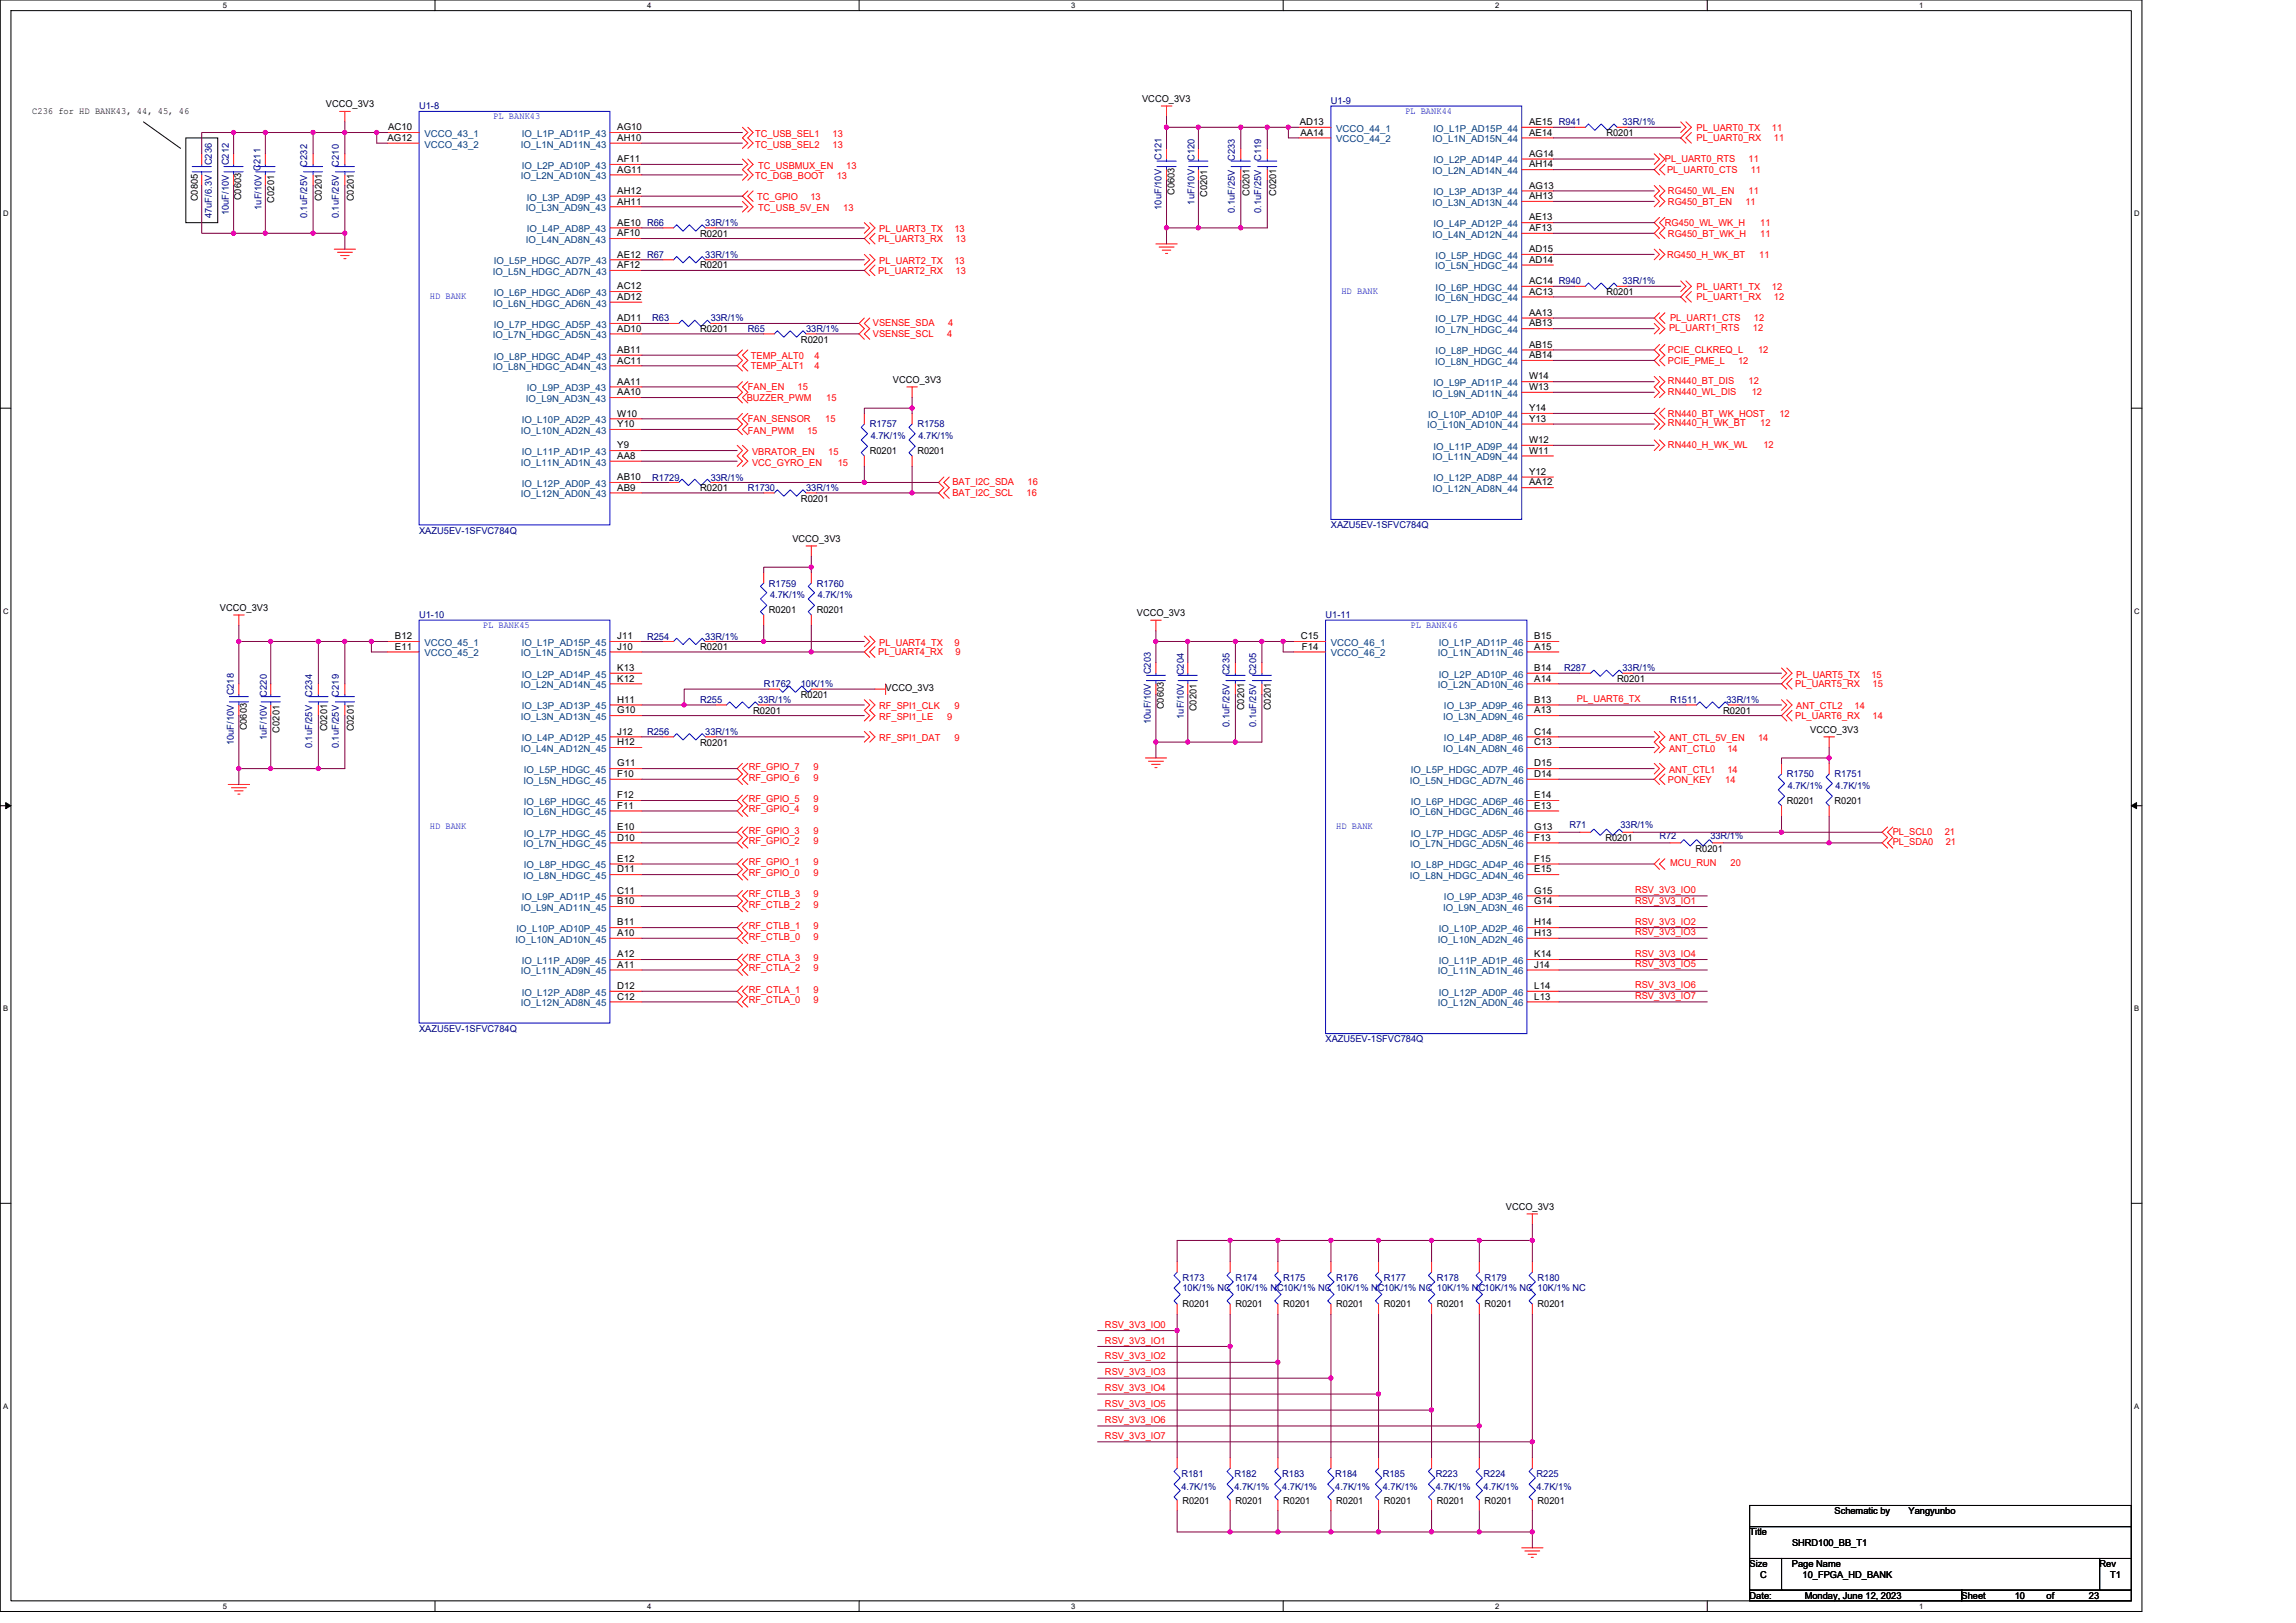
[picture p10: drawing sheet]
<svg xmlns="http://www.w3.org/2000/svg" width="297mm" height="210mm" viewBox="0 0 297 210" stroke-linecap="round" stroke-linejoin="round" font-family="sans-serif">
<defs><g id="words">
<g font-size="1.2">
<text x="4.2" y="14.7">C236 for HD BANK43, 44, 45, 46</text>
<text x="42.2" y="13.9">VCCO_3V3</text>
<text x="50.2" y="16.8">AC10</text>
<text x="79.9" y="16.8">AG10</text>
<text x="147.8" y="13.2">VCCO_3V3</text>
<text x="168.2" y="16.2">AD13</text>
<text x="168.2" y="17.5">AA14</text>
<text x="197.8" y="17.5">AE14</text>
<text x="197.8" y="16.2">AE15 R941</text>
<text x="207.8" y="17.6">R0201</text>
<text x="50.1" y="18.2">AG12</text>
<text x="79.9" y="22.3">AG11</text>
<text x="79.9" y="18.2">AH10</text>
<text x="79.9" y="21">AF11</text>
<text x="197.8" y="21.7">AH14</text>
<text x="197.8" y="20.3">AG14</text>
<text x="25.6" y="26.1" transform="rotate(-90 25.6 26.1)">C0805</text>
<text x="31.2" y="25.9" transform="rotate(-90 31.2 25.9)">C0603</text>
<text x="35.5" y="26.2" transform="rotate(-90 35.5 26.2)">C0201</text>
<text x="41.7" y="26.1" transform="rotate(-90 41.7 26.1)">C0201</text>
<text x="45.8" y="26.1" transform="rotate(-90 45.8 26.1)">C0201</text>
<text x="79.9" y="29.2">AE10 R66</text>
<text x="79.9" y="25.1">AH12</text>
<text x="79.9" y="26.5">AH11</text>
<text x="151.9" y="25.3" transform="rotate(-90 151.9 25.3)">C0603</text>
<text x="156.2" y="25.5" transform="rotate(-90 156.2 25.5)">C0201</text>
<text x="161.7" y="25.4" transform="rotate(-90 161.7 25.4)">C0201</text>
<text x="165.1" y="25.4" transform="rotate(-90 165.1 25.4)">C0201</text>
<text x="197.8" y="29.9">AF13</text>
<text x="197.8" y="25.8">AH13</text>
<text x="197.8" y="28.5">AE13</text>
<text x="197.8" y="24.4">AG13</text>
<text x="79.9" y="33.3">AE12 R67</text>
<text x="79.9" y="34.7">AF12</text>
<text x="79.9" y="30.6">AF10</text>
<text x="90.6" y="30.6">R0201</text>
<text x="90.6" y="34.7">R0201</text>
<text x="197.8" y="34">AD14</text>
<text x="197.8" y="32.6">AD15</text>
<text x="79.9" y="41.6">AD11</text>
<text x="79.9" y="37.4">AC12</text>
<text x="79.9" y="38.8">AD12</text>
<text x="197.8" y="38.1">AC13</text>
<text x="197.8" y="40.9">AA13</text>
<text x="197.8" y="36.7">AC14 R940</text>
<text x="207.8" y="38.2">R0201</text>
<text x="79.9" y="45.7">AB11</text>
<text x="79.9" y="47">AC11</text>
<text x="79.9" y="42.9">AD10</text>
<text x="90.6" y="43">R0201</text>
<text x="103.6" y="44.3">R0201</text>
<text x="197.8" y="46.3">AB14</text>
<text x="197.8" y="42.2">AB13</text>
<text x="197.8" y="45">AB15</text>
<text x="79.9" y="49.8">AA11</text>
<text x="79.9" y="53.9">W10</text>
<text x="79.9" y="51.1">AA10</text>
<text x="115.5" y="49.6">VCCO_3V3</text>
<text x="197.8" y="53.2">Y14</text>
<text x="197.8" y="50.5">W13</text>
<text x="197.8" y="49.1">W14</text>
<text x="79.9" y="59.4">AA8</text>
<text x="79.9" y="55.3">Y10</text>
<text x="79.9" y="58">Y9</text>
<text x="112.5" y="58.7">R0201</text>
<text x="118.7" y="58.7">R0201</text>
<text x="197.8" y="58.7">W11</text>
<text x="197.8" y="54.6">Y13</text>
<text x="197.8" y="57.3">W12</text>
<text x="79.9" y="63.5">AB9</text>
<text x="79.9" y="62.1">AB10</text>
<text x="90.6" y="63.5">R0201</text>
<text x="103.6" y="64.9">R0201</text>
<text x="197.8" y="62.8">AA12</text>
<text x="197.8" y="61.4">Y12</text>
<text x="102.5" y="70.1">VCCO_3V3</text>
<text x="28.4" y="79">VCCO_3V3</text>
<text x="51.1" y="82.7">B12</text>
<text x="79.9" y="82.7">J11</text>
<text x="99.5" y="79.3">R0201</text>
<text x="105.7" y="79.3">R0201</text>
<text x="147.1" y="79.7">VCCO_3V3</text>
<text x="168.3" y="82.7">C15</text>
<text x="198.5" y="82.7">B15</text>
<text x="51.1" y="84.1">E11</text>
<text x="79.9" y="88.2">K12</text>
<text x="79.9" y="84.1">J10</text>
<text x="79.9" y="86.8">K13</text>
<text x="90.6" y="84.1">R0201</text>
<text x="114.6" y="89.5">VCCO_3V3</text>
<text x="168.4" y="84.1">F14</text>
<text x="198.5" y="88.2">A14</text>
<text x="198.5" y="84.1">A15</text>
<text x="198.5" y="86.8">B14</text>
<text x="209.2" y="88.2">R0201</text>
<text x="31.9" y="94.5" transform="rotate(-90 31.9 94.5)">C0603</text>
<text x="36.2" y="94.8" transform="rotate(-90 36.2 94.8)">C0201</text>
<text x="42.3" y="94.6" transform="rotate(-90 42.3 94.6)">C0201</text>
<text x="45.8" y="94.6" transform="rotate(-90 45.8 94.6)">C0201</text>
<text x="79.9" y="92.3">G10</text>
<text x="79.9" y="95">J12</text>
<text x="79.9" y="90.9">H11</text>
<text x="97.4" y="92.3">R0201</text>
<text x="103.6" y="90.3">R0201</text>
<text x="150.6" y="91.8" transform="rotate(-90 150.6 91.8)">C0603</text>
<text x="154.8" y="92" transform="rotate(-90 154.8 92)">C0201</text>
<text x="161" y="91.9" transform="rotate(-90 161 91.9)">C0201</text>
<text x="164.4" y="91.9" transform="rotate(-90 164.4 91.9)">C0201</text>
<text x="198.5" y="95">C14</text>
<text x="198.5" y="90.9">B13</text>
<text x="198.5" y="92.3">A13</text>
<text x="222.9" y="92.3">R0201</text>
<text x="234.2" y="94.8">VCCO_3V3</text>
<text x="79.9" y="96.4">H12</text>
<text x="79.9" y="100.5">F10</text>
<text x="79.9" y="99.1">G11</text>
<text x="90.6" y="96.5">R0201</text>
<text x="198.5" y="99.1">D15</text>
<text x="198.5" y="100.5">D14</text>
<text x="198.5" y="96.4">C13</text>
<text x="79.9" y="104.6">F11</text>
<text x="79.9" y="107.4">E10</text>
<text x="79.9" y="103.3">F12</text>
<text x="198.5" y="107.4">G13</text>
<text x="198.5" y="103.3">E14</text>
<text x="198.5" y="104.6">E13</text>
<text x="231.2" y="104">R0201</text>
<text x="237.3" y="104">R0201</text>
<text x="79.9" y="112.9">D11</text>
<text x="79.9" y="108.8">D10</text>
<text x="79.9" y="111.5">E12</text>
<text x="198.5" y="111.5">F15</text>
<text x="198.5" y="112.9">E15</text>
<text x="198.5" y="108.8">F13</text>
<text x="207.7" y="108.8">R0201</text>
<text x="219.4" y="110.2">R0201</text>
<text x="79.9" y="119.7">B11</text>
<text x="79.9" y="117">B10</text>
<text x="79.9" y="115.6">C11</text>
<text x="198.5" y="115.6">G15</text>
<text x="198.5" y="119.7">H14</text>
<text x="198.5" y="117">G14</text>
<text x="79.9" y="125.2">A11</text>
<text x="79.9" y="121.1">A10</text>
<text x="79.9" y="123.8">A12</text>
<text x="198.5" y="125.2">J14</text>
<text x="198.5" y="121.1">H13</text>
<text x="198.5" y="123.8">K14</text>
<text x="79.9" y="129.3">C12</text>
<text x="79.9" y="128">D12</text>
<text x="198.5" y="129.3">L13</text>
<text x="198.5" y="128">L14</text>
<text x="194.8" y="156.5">VCCO_3V3</text>
<text x="153" y="169.1">R0201</text>
<text x="159.8" y="169.1">R0201</text>
<text x="166" y="169.1">R0201</text>
<text x="172.9" y="169.1">R0201</text>
<text x="179" y="169.1">R0201</text>
<text x="185.9" y="169.1">R0201</text>
<text x="192.1" y="169.1">R0201</text>
<text x="198.9" y="169.1">R0201</text>
<text x="153" y="194.5">R0201</text>
<text x="159.8" y="194.5">R0201</text>
<text x="166" y="194.5">R0201</text>
<text x="172.9" y="194.5">R0201</text>
<text x="179" y="194.5">R0201</text>
<text x="185.9" y="194.5">R0201</text>
<text x="192.1" y="194.5">R0201</text>
<text x="198.9" y="194.5">R0201</text>
<text x="237.3" y="195.9">Schematic by</text>
<text x="246.9" y="195.9">Yangyunbo</text>
<text x="226.4" y="198.6">Title</text>
<text x="226.4" y="202.8">Size</text>
<text x="231.8" y="202.8">Page Name</text>
<text x="231.8" y="200">SHRD100_BB_T1</text>
<text x="271.6" y="202.8">Rev</text>
<text x="226.4" y="206.9">Date:</text>
<text x="227.7" y="204.1">C</text>
<text x="233.2" y="204.1">10_FPGA_HD_BANK</text>
<text x="233.5" y="206.9">Monday, June 12, 2023</text>
<text x="253.8" y="206.9">Sheet</text>
<text x="260.6" y="206.9">10</text>
<text x="264.8" y="206.9">of</text>
<text x="270.3" y="206.9">23</text>
<text x="273" y="204.1">T1</text>
</g>
<g font-size="1.2" fill="#000080">
<text x="54.2" y="14.2">U1-8</text>
<text x="172.2" y="13.5">U1-9</text>
<text x="209.9" y="16.2">33R/1%</text>
<text x="27.4" y="21.4" transform="rotate(-90 27.4 21.4)">C236</text>
<text x="29.6" y="21.4" transform="rotate(-90 29.6 21.4)">C212</text>
<text x="33.7" y="22.1" transform="rotate(-90 33.7 22.1)">C211</text>
<text x="39.7" y="21.5" transform="rotate(-90 39.7 21.5)">C232</text>
<text x="43.8" y="21.5" transform="rotate(-90 43.8 21.5)">C210</text>
<text x="150.3" y="20.7" transform="rotate(-90 150.3 20.7)">C121</text>
<text x="154.5" y="20.8" transform="rotate(-90 154.5 20.8)">C120</text>
<text x="159.7" y="20.8" transform="rotate(-90 159.7 20.8)">C233</text>
<text x="163.2" y="20.8" transform="rotate(-90 163.2 20.8)">C119</text>
<text x="27.4" y="28.3" transform="rotate(-90 27.4 28.3)">47uF/6.3V</text>
<text x="29.6" y="27.9" transform="rotate(-90 29.6 27.9)">10uF/10V</text>
<text x="33.8" y="27.2" transform="rotate(-90 33.8 27.2)">1uF/10V</text>
<text x="39.7" y="28.3" transform="rotate(-90 39.7 28.3)">0.1uF/25V</text>
<text x="43.8" y="28.3" transform="rotate(-90 43.8 28.3)">0.1uF/25V</text>
<text x="91.2" y="29.3">33R/1%</text>
<text x="150.3" y="27.2" transform="rotate(-90 150.3 27.2)">10uF/10V</text>
<text x="154.5" y="26.5" transform="rotate(-90 154.5 26.5)">1uF/10V</text>
<text x="159.7" y="27.6" transform="rotate(-90 159.7 27.6)">0.1uF/25V</text>
<text x="163.2" y="27.6" transform="rotate(-90 163.2 27.6)">0.1uF/25V</text>
<text x="91.2" y="33.4">33R/1%</text>
<text x="84.4" y="41.6">R63</text>
<text x="91.9" y="41.6">33R/1%</text>
<text x="209.9" y="36.8">33R/1%</text>
<text x="96.7" y="43">R65</text>
<text x="104.3" y="43">33R/1%</text>
<text x="112.5" y="55.3">R1757</text>
<text x="112.6" y="56.8">4.7K/1%</text>
<text x="118.7" y="55.3">R1758</text>
<text x="118.8" y="56.8">4.7K/1%</text>
<text x="84.4" y="62.2">R1729</text>
<text x="91.9" y="62.2">33R/1%</text>
<text x="96.7" y="63.5">R1730</text>
<text x="104.3" y="63.5">33R/1%</text>
<text x="54.2" y="69">XAZU5EV-1SFVC784Q</text>
<text x="172.2" y="68.3">XAZU5EV-1SFVC784Q</text>
<text x="99.5" y="75.9">R1759</text>
<text x="99.6" y="77.4">4.7K/1%</text>
<text x="105.7" y="75.9">R1760</text>
<text x="105.8" y="77.4">4.7K/1%</text>
<text x="54.2" y="80">U1-10</text>
<text x="83.7" y="82.7">R254</text>
<text x="91.2" y="82.7">33R/1%</text>
<text x="171.5" y="80">U1-11</text>
<text x="30.3" y="90" transform="rotate(-90 30.3 90)">C218</text>
<text x="98.8" y="88.9">R1762</text>
<text x="103.6" y="88.9">10K/1%</text>
<text x="148.9" y="87.2" transform="rotate(-90 148.9 87.2)">C203</text>
<text x="153.2" y="87.4" transform="rotate(-90 153.2 87.4)">C204</text>
<text x="159.1" y="87.4" transform="rotate(-90 159.1 87.4)">C235</text>
<text x="162.5" y="87.4" transform="rotate(-90 162.5 87.4)">C205</text>
<text x="202.3" y="86.8">R287</text>
<text x="209.9" y="86.8">33R/1%</text>
<text x="34.5" y="95.7" transform="rotate(-90 34.5 95.7)">1uF/10V</text>
<text x="34.5" y="90.1" transform="rotate(-90 34.5 90.1)">C220</text>
<text x="40.4" y="90.1" transform="rotate(-90 40.4 90.1)">C234</text>
<text x="43.8" y="90.1" transform="rotate(-90 43.8 90.1)">C219</text>
<text x="83.7" y="95.1">R256</text>
<text x="90.6" y="91">R255</text>
<text x="91.2" y="95.1">33R/1%</text>
<text x="98.1" y="91">33R/1%</text>
<text x="148.9" y="93.7" transform="rotate(-90 148.9 93.7)">10uF/10V</text>
<text x="153.2" y="93" transform="rotate(-90 153.2 93)">1uF/10V</text>
<text x="159.1" y="94.1" transform="rotate(-90 159.1 94.1)">0.1uF/25V</text>
<text x="162.5" y="94.1" transform="rotate(-90 162.5 94.1)">0.1uF/25V</text>
<text x="216.1" y="91">R1511</text>
<text x="223.3" y="91">33R/1%</text>
<text x="30.3" y="96.4" transform="rotate(-90 30.3 96.4)">10uF/10V</text>
<text x="40.4" y="96.8" transform="rotate(-90 40.4 96.8)">0.1uF/25V</text>
<text x="43.8" y="96.8" transform="rotate(-90 43.8 96.8)">0.1uF/25V</text>
<text x="231.2" y="100.6">R1750</text>
<text x="237.3" y="100.6">R1751</text>
<text x="203" y="107.1">R71</text>
<text x="209.6" y="107.1">33R/1%</text>
<text x="231.3" y="102.1">4.7K/1%</text>
<text x="237.5" y="102.1">4.7K/1%</text>
<text x="214.7" y="108.5">R72</text>
<text x="221.3" y="108.5">33R/1%</text>
<text x="54.2" y="133.5">XAZU5EV-1SFVC784Q</text>
<text x="171.5" y="134.9">XAZU5EV-1SFVC784Q</text>
<text x="153" y="165.7">R173</text>
<text x="153" y="167.1">10K/1% NC 10K/1% NC10K/1% NC 10K/1% NC10K/1% NC 10K/1% NC10K/1% NC 10K/1% NC</text>
<text x="159.8" y="165.7">R174</text>
<text x="166" y="165.7">R175</text>
<text x="172.9" y="165.7">R176</text>
<text x="179" y="165.7">R177</text>
<text x="185.9" y="165.7">R178</text>
<text x="192.1" y="165.7">R179</text>
<text x="198.9" y="165.7">R180</text>
<text x="152.8" y="191.1">R181</text>
<text x="159.7" y="191.1">R182</text>
<text x="165.9" y="191.1">R183</text>
<text x="172.7" y="191.1">R184</text>
<text x="178.9" y="191.1">R185</text>
<text x="185.8" y="191.1">R223</text>
<text x="191.9" y="191.1">R224</text>
<text x="198.8" y="191.1">R225</text>
<text x="152.8" y="192.7">4.7K/1%</text>
<text x="159.7" y="192.7">4.7K/1%</text>
<text x="165.9" y="192.7">4.7K/1%</text>
<text x="172.7" y="192.7">4.7K/1%</text>
<text x="178.9" y="192.7">4.7K/1%</text>
<text x="185.8" y="192.7">4.7K/1%</text>
<text x="191.9" y="192.7">4.7K/1%</text>
<text x="198.8" y="192.7">4.7K/1%</text>
</g>
<g font-size="1.2" fill="#004080">
<text x="54.9" y="17.7">VCCO_43_1</text>
<text x="67.5" y="17.7">IO_L1P_AD11P_43</text>
<text x="172.9" y="17">VCCO_44_1</text>
<text x="185.5" y="17">IO_L1P_AD15P_44</text>
<text x="54.9" y="19.1">VCCO_43_2</text>
<text x="67.4" y="23.2">IO_L2N_AD10N_43</text>
<text x="67.4" y="19.1">IO_L1N_AD11N_43</text>
<text x="67.5" y="21.8">IO_L2P_AD10P_43</text>
<text x="172.9" y="18.4">VCCO_44_2</text>
<text x="185.3" y="22.5">IO_L2N_AD14N_44</text>
<text x="185.3" y="18.4">IO_L1N_AD15N_44</text>
<text x="185.5" y="21.1">IO_L2P_AD14P_44</text>
<text x="68" y="27.3">IO_L3N_AD9N_43</text>
<text x="68.2" y="26">IO_L3P_AD9P_43</text>
<text x="185.3" y="26.6">IO_L3N_AD13N_44</text>
<text x="185.5" y="29.4">IO_L4P_AD12P_44</text>
<text x="185.5" y="25.3">IO_L3P_AD13P_44</text>
<text x="63.8" y="35.6">IO_L5N_HDGC_AD7N_43</text>
<text x="63.9" y="34.2">IO_L5P_HDGC_AD7P_43</text>
<text x="68" y="31.4">IO_L4N_AD8N_43</text>
<text x="68.2" y="30.1">IO_L4P_AD8P_43</text>
<text x="185.3" y="30.8">IO_L4N_AD12N_44</text>
<text x="185.7" y="34.9">IO_L5N_HDGC_44</text>
<text x="185.7" y="33.5">IO_L5P_HDGC_44</text>
<text x="63.8" y="39.7">IO_L6N_HDGC_AD6N_43</text>
<text x="63.9" y="38.3">IO_L6P_HDGC_AD6P_43</text>
<text x="185.7" y="39">IO_L6N_HDGC_44</text>
<text x="185.7" y="41.7">IO_L7P_HDGC_44</text>
<text x="185.7" y="37.6">IO_L6P_HDGC_44</text>
<text x="63.8" y="47.9">IO_L8N_HDGC_AD4N_43</text>
<text x="63.8" y="43.8">IO_L7N_HDGC_AD5N_43</text>
<text x="63.9" y="46.5">IO_L8P_HDGC_AD4P_43</text>
<text x="63.9" y="42.4">IO_L7P_HDGC_AD5P_43</text>
<text x="185.7" y="47.2">IO_L8N_HDGC_44</text>
<text x="185.7" y="43.1">IO_L7N_HDGC_44</text>
<text x="185.7" y="45.8">IO_L8P_HDGC_44</text>
<text x="68" y="52">IO_L9N_AD3N_43</text>
<text x="68.2" y="50.6">IO_L9P_AD3P_43</text>
<text x="185.3" y="51.3">IO_L9N_AD11N_44</text>
<text x="185.5" y="50">IO_L9P_AD11P_44</text>
<text x="67.4" y="56.1">IO_L10N_AD2N_43</text>
<text x="67.5" y="58.9">IO_L11P_AD1P_43</text>
<text x="67.5" y="54.8">IO_L10P_AD2P_43</text>
<text x="184.7" y="55.4">IO_L10N_AD10N_44</text>
<text x="184.8" y="54.1">IO_L10P_AD10P_44</text>
<text x="185.3" y="59.6">IO_L11N_AD9N_44</text>
<text x="185.5" y="58.2">IO_L11P_AD9P_44</text>
<text x="67.4" y="64.3">IO_L12N_AD0N_43</text>
<text x="67.4" y="60.2">IO_L11N_AD1N_43</text>
<text x="67.5" y="63">IO_L12P_AD0P_43</text>
<text x="185.3" y="63.7">IO_L12N_AD8N_44</text>
<text x="185.5" y="62.3">IO_L12P_AD8P_44</text>
<text x="54.9" y="83.6">VCCO_45_1</text>
<text x="67.5" y="83.6">IO_L1P_AD15P_45</text>
<text x="172.2" y="83.6">VCCO_46_1</text>
<text x="186.1" y="83.6">IO_L1P_AD11P_46</text>
<text x="54.9" y="84.9">VCCO_45_2</text>
<text x="67.4" y="89">IO_L2N_AD14N_45</text>
<text x="67.4" y="84.9">IO_L1N_AD15N_45</text>
<text x="67.5" y="87.7">IO_L2P_AD14P_45</text>
<text x="172.2" y="84.9">VCCO_46_2</text>
<text x="186" y="89">IO_L2N_AD10N_46</text>
<text x="186" y="84.9">IO_L1N_AD11N_46</text>
<text x="186.1" y="87.7">IO_L2P_AD10P_46</text>
<text x="67.4" y="93.2">IO_L3N_AD13N_45</text>
<text x="67.5" y="95.9">IO_L4P_AD12P_45</text>
<text x="67.5" y="91.8">IO_L3P_AD13P_45</text>
<text x="186.7" y="93.2">IO_L3N_AD9N_46</text>
<text x="186.8" y="95.9">IO_L4P_AD8P_46</text>
<text x="186.8" y="91.8">IO_L3P_AD9P_46</text>
<text x="67.4" y="97.3">IO_L4N_AD12N_45</text>
<text x="67.7" y="101.4">IO_L5N_HDGC_45</text>
<text x="67.8" y="100">IO_L5P_HDGC_45</text>
<text x="182.4" y="101.4">IO_L5N_HDGC_AD7N_46</text>
<text x="182.5" y="100">IO_L5P_HDGC_AD7P_46</text>
<text x="186.7" y="97.3">IO_L4N_AD8N_46</text>
<text x="67.7" y="105.5">IO_L6N_HDGC_45</text>
<text x="67.8" y="104.1">IO_L6P_HDGC_45</text>
<text x="182.4" y="105.5">IO_L6N_HDGC_AD6N_46</text>
<text x="182.5" y="104.1">IO_L6P_HDGC_AD6P_46</text>
<text x="67.7" y="113.7">IO_L8N_HDGC_45</text>
<text x="67.7" y="109.6">IO_L7N_HDGC_45</text>
<text x="67.8" y="112.4">IO_L8P_HDGC_45</text>
<text x="67.8" y="108.2">IO_L7P_HDGC_45</text>
<text x="182.4" y="113.7">IO_L8N_HDGC_AD4N_46</text>
<text x="182.4" y="109.6">IO_L7N_HDGC_AD5N_46</text>
<text x="182.5" y="112.4">IO_L8P_HDGC_AD4P_46</text>
<text x="182.5" y="108.2">IO_L7P_HDGC_AD5P_46</text>
<text x="67.4" y="117.9">IO_L9N_AD11N_45</text>
<text x="67.5" y="116.5">IO_L9P_AD11P_45</text>
<text x="186.7" y="117.9">IO_L9N_AD3N_46</text>
<text x="186.8" y="116.5">IO_L9P_AD3P_46</text>
<text x="66.7" y="122">IO_L10N_AD10N_45</text>
<text x="66.8" y="120.6">IO_L10P_AD10P_45</text>
<text x="67.5" y="124.7">IO_L11P_AD9P_45</text>
<text x="186" y="122">IO_L10N_AD2N_46</text>
<text x="186.1" y="124.7">IO_L11P_AD1P_46</text>
<text x="186.1" y="120.6">IO_L10P_AD2P_46</text>
<text x="67.4" y="130.2">IO_L12N_AD8N_45</text>
<text x="67.4" y="126.1">IO_L11N_AD9N_45</text>
<text x="67.5" y="128.8">IO_L12P_AD8P_45</text>
<text x="186" y="130.2">IO_L12N_AD0N_46</text>
<text x="186" y="126.1">IO_L11N_AD1N_46</text>
<text x="186.1" y="128.8">IO_L12P_AD0P_46</text>
</g>
<g font-size="1.2" fill="#00f">
<text x="63.8" y="15.4">PL BANK43</text>
<text x="181.8" y="14.7">PL BANK44</text>
<text x="55.6" y="38.7">HD BANK</text>
<text x="173.5" y="38">HD BANK</text>
<text x="62.5" y="81.2">PL BANK45</text>
<text x="182.5" y="81.2">PL BANK46</text>
<text x="55.6" y="107.3">HD BANK</text>
<text x="172.9" y="107.3">HD BANK</text>
</g>
<g font-size="1.2" fill="#f00">
<text x="97.7" y="17.7">TC_USB_SEL1</text>
<text x="107.7" y="17.7">13</text>
<text x="219.5" y="16.9">PL_UART0_TX</text>
<text x="229.2" y="16.9">11</text>
<text x="97.7" y="23.2">TC_DGB_BOOT</text>
<text x="97.7" y="19.1">TC_USB_SEL2</text>
<text x="98.1" y="21.8">TC_USBMUX_EN</text>
<text x="107.7" y="19.1">13</text>
<text x="108.3" y="23.2">13</text>
<text x="109.5" y="21.8">13</text>
<text x="215.4" y="21">PL_UART0_RTS</text>
<text x="215.7" y="22.4">PL_UART0_CTS</text>
<text x="219.5" y="18.3">PL_UART0_RX</text>
<text x="226.2" y="21">11</text>
<text x="226.5" y="22.4">11</text>
<text x="229.5" y="18.3">11</text>
<text x="98" y="25.8">TC_GPIO</text>
<text x="98.1" y="27.3">TC_USB_5V_EN</text>
<text x="104.8" y="25.8">13</text>
<text x="109.1" y="27.3">13</text>
<text x="215.4" y="29.3">RG450_WL_WK_H</text>
<text x="215.8" y="25.1">RG450_WL_EN</text>
<text x="215.8" y="26.5">RG450_BT_EN</text>
<text x="225.8" y="26.5">11</text>
<text x="226.2" y="25.1">11</text>
<text x="227.7" y="29.3">11</text>
<text x="113.6" y="31.3">PL_UART3_RX</text>
<text x="113.6" y="35.4">PL_UART2_RX</text>
<text x="113.7" y="30.1">PL_UART3_TX</text>
<text x="113.7" y="34.2">PL_UART2_TX</text>
<text x="123.5" y="30.1">13</text>
<text x="123.5" y="34.2">13</text>
<text x="123.6" y="31.3">13</text>
<text x="123.6" y="35.4">13</text>
<text x="215.7" y="33.4">RG450_H_WK_BT</text>
<text x="215.8" y="30.6">RG450_BT_WK_H</text>
<text x="227.6" y="33.4">11</text>
<text x="227.7" y="30.6">11</text>
<text x="216.1" y="41.6">PL_UART1_CTS</text>
<text x="219.5" y="37.5">PL_UART1_TX</text>
<text x="219.5" y="38.8">PL_UART1_RX</text>
<text x="226.9" y="41.6">12</text>
<text x="229.2" y="37.5">12</text>
<text x="229.5" y="38.8">12</text>
<text x="97.2" y="46.4">TEMP_ALT0</text>
<text x="97.2" y="47.8">TEMP_ALT1</text>
<text x="105.4" y="46.4">4</text>
<text x="105.4" y="47.8">4</text>
<text x="112.9" y="42.1">VSENSE_SDA</text>
<text x="112.9" y="43.6">VSENSE_SCL</text>
<text x="122.5" y="43.6">4</text>
<text x="122.7" y="42.1">4</text>
<text x="215.8" y="45.7">PCIE_CLKREQ_L</text>
<text x="215.8" y="47.1">PCIE_PME_L</text>
<text x="215.9" y="42.8">PL_UART1_RTS</text>
<text x="224.8" y="47.1">12</text>
<text x="226.8" y="42.8">12</text>
<text x="227.5" y="45.7">12</text>
<text x="96.6" y="51.9">BUZZER_PWM</text>
<text x="96.7" y="50.5">FAN_EN</text>
<text x="103.2" y="50.5">15</text>
<text x="106.9" y="51.9">15</text>
<text x="215.8" y="49.7">RN440_BT_DIS</text>
<text x="215.8" y="51.1">RN440_WL_DIS</text>
<text x="215.8" y="53.9">RN440_BT_WK_HOST</text>
<text x="226.2" y="49.7">12</text>
<text x="226.6" y="51.1">12</text>
<text x="230.2" y="53.9">12</text>
<text x="96.7" y="54.6">FAN_SENSOR</text>
<text x="96.7" y="56.1">FAN_PWM</text>
<text x="97.3" y="58.9">VBRATOR_EN</text>
<text x="104.4" y="56.1">15</text>
<text x="106.8" y="54.6">15</text>
<text x="107.2" y="58.9">15</text>
<text x="215.8" y="55.2">RN440_H_WK_BT</text>
<text x="215.8" y="57.9">RN440_H_WK_WL</text>
<text x="227.7" y="55.2">12</text>
<text x="228.1" y="57.9">12</text>
<text x="97.3" y="60.2">VCC_GYRO_EN</text>
<text x="108.4" y="60.2">15</text>
<text x="123.2" y="62.7">BAT_I2C_SDA</text>
<text x="123.2" y="64.2">BAT_I2C_SCL</text>
<text x="132.8" y="64.2">16</text>
<text x="132.9" y="62.7">16</text>
<text x="113.7" y="83.6">PL_UART4_TX</text>
<text x="123.5" y="83.6">9</text>
<text x="113.6" y="84.8">PL_UART4_RX</text>
<text x="123.6" y="84.8">9</text>
<text x="232.3" y="88.9">PL_UART5_RX</text>
<text x="232.4" y="87.7">PL_UART5_TX</text>
<text x="242.1" y="87.7">15</text>
<text x="242.3" y="88.9">15</text>
<text x="113.7" y="91.8">RF_SPI1_CLK</text>
<text x="113.7" y="95.9">RF_SPI1_DAT</text>
<text x="113.7" y="93.2">RF_SPI1_LE</text>
<text x="122.5" y="93.2">9</text>
<text x="123.5" y="91.8">9</text>
<text x="123.5" y="95.9">9</text>
<text x="204" y="90.8">PL_UART6_TX</text>
<text x="215.9" y="95.9">ANT_CTL_5V_EN</text>
<text x="227.5" y="95.9">14</text>
<text x="232.3" y="93">PL_UART6_RX</text>
<text x="232.4" y="91.8">ANT_CTL2</text>
<text x="239.9" y="91.8">14</text>
<text x="242.3" y="93">14</text>
<text x="96.9" y="101">RF_GPIO_6</text>
<text x="96.9" y="99.6">RF_GPIO_7</text>
<text x="105.2" y="101">9</text>
<text x="105.2" y="99.6">9</text>
<text x="215.8" y="101.3">PON_KEY</text>
<text x="215.9" y="97.3">ANT_CTL0</text>
<text x="215.9" y="100">ANT_CTL1</text>
<text x="223.2" y="101.3">14</text>
<text x="223.5" y="97.3">14</text>
<text x="223.5" y="100">14</text>
<text x="96.9" y="107.8">RF_GPIO_3</text>
<text x="96.9" y="105.1">RF_GPIO_4</text>
<text x="96.9" y="103.7">RF_GPIO_5</text>
<text x="105.2" y="107.8">9</text>
<text x="105.2" y="105.1">9</text>
<text x="105.2" y="103.7">9</text>
<text x="244.9" y="108">PL_SCL0</text>
<text x="251.6" y="108">21</text>
<text x="96.9" y="113.3">RF_GPIO_0</text>
<text x="96.9" y="112">RF_GPIO_1</text>
<text x="96.9" y="109.2">RF_GPIO_2</text>
<text x="105.2" y="113.3">9</text>
<text x="105.2" y="112">9</text>
<text x="105.2" y="109.2">9</text>
<text x="216.1" y="112.1">MCU_RUN</text>
<text x="223.9" y="112.1">20</text>
<text x="244.9" y="109.3">PL_SDA0</text>
<text x="251.7" y="109.3">21</text>
<text x="96.9" y="117.4">RF_CTLB_2</text>
<text x="96.9" y="116.1">RF_CTLB_3</text>
<text x="105.2" y="117.4">9</text>
<text x="105.2" y="116.1">9</text>
<text x="211.5" y="115.5">RSV_3V3_IO0</text>
<text x="211.5" y="116.9">RSV_3V3_IO1</text>
<text x="211.5" y="119.6">RSV_3V3_IO2</text>
<text x="96.9" y="125.7">RF_CTLA_2</text>
<text x="96.9" y="124.3">RF_CTLA_3</text>
<text x="96.9" y="121.6">RF_CTLB_0</text>
<text x="96.9" y="120.2">RF_CTLB_1</text>
<text x="105.2" y="125.7">9</text>
<text x="105.2" y="124.3">9</text>
<text x="105.2" y="121.6">9</text>
<text x="105.2" y="120.2">9</text>
<text x="211.5" y="121">RSV_3V3_IO3</text>
<text x="211.5" y="123.8">RSV_3V3_IO4</text>
<text x="211.5" y="125.1">RSV_3V3_IO5</text>
<text x="96.9" y="129.8">RF_CTLA_0</text>
<text x="96.9" y="128.4">RF_CTLA_1</text>
<text x="105.2" y="129.8">9</text>
<text x="105.2" y="128.4">9</text>
<text x="211.5" y="127.9">RSV_3V3_IO6</text>
<text x="211.5" y="129.2">RSV_3V3_IO7</text>
<text x="143" y="171.8">RSV_3V3_IO0</text>
<text x="143" y="173.8">RSV_3V3_IO1</text>
<text x="143" y="175.9">RSV_3V3_IO2</text>
<text x="143" y="177.9">RSV_3V3_IO3</text>
<text x="143" y="180">RSV_3V3_IO4</text>
<text x="143" y="182.1">RSV_3V3_IO5</text>
<text x="143" y="184.1">RSV_3V3_IO6</text>
<text x="143" y="186.2">RSV_3V3_IO7</text>
</g>
<g font-size="1">
<text x="28.8" y="1">5</text>
<text x="83.7" y="1">4</text>
<text x="138.6" y="1">3</text>
<text x="193.4" y="1">2</text>
<text x="248.3" y="1">1</text>
<text x=".4" y="28">D</text>
<text x="276.1" y="28">D</text>
<text x=".4" y="79.4">C</text>
<text x="276.1" y="79.4">C</text>
<text x=".4" y="130.9">B</text>
<text x="276.1" y="130.9">B</text>
<text x=".4" y="182.3">A</text>
<text x="276.1" y="182.3">A</text>
<text x="28.8" y="208.2">5</text>
<text x="83.7" y="208.2">4</text>
<text x="138.6" y="208.2">3</text>
<text x="193.4" y="208.2">2</text>
<text x="248.3" y="208.2">1</text>
</g>
</g></defs>
<path d="M0 0h277.1v208.5h-277.1zM1.4 1.4h274.3v205.7h-274.3z" fill="none" stroke="#000" stroke-width=".13"/>
<g fill="#fff">
<path d="M28.8 .1h.6v1.1h-.6z"/>
<path d="M28.8 207.3h.6v1.1h-.6z"/>
</g>
<path d="M56.3 0v1.4M56.3 207.1v1.4" fill="none" stroke="#000" stroke-width=".13"/>
<g fill="#fff">
<path d="M83.7 .1h.6v1.1h-.6z"/>
<path d="M83.7 207.3h.6v1.1h-.6z"/>
</g>
<path d="M111.1 0v1.4M111.1 207.1v1.4" fill="none" stroke="#000" stroke-width=".13"/>
<g fill="#fff">
<path d="M138.6 .1h.5v1.1h-.5z"/>
<path d="M138.6 207.3h.5v1.1h-.5z"/>
</g>
<path d="M166 0v1.4M166 207.1v1.4" fill="none" stroke="#000" stroke-width=".13"/>
<g fill="#fff">
<path d="M193.4 .1h.6v1.1h-.6z"/>
<path d="M193.4 207.3h.6v1.1h-.6z"/>
</g>
<path d="M220.9 0v1.4M220.9 207.1v1.4" fill="none" stroke="#000" stroke-width=".13"/>
<g fill="#fff">
<path d="M248.3 .1h.6v1.1h-.6z"/>
<path d="M248.3 207.3h.6v1.1h-.6z"/>
<path d="M.4 27.1h.7v1.1h-.7z"/>
<path d="M276.1 27.1h.7v1.1h-.7z"/>
<path d="M.4 78.5h.7v1.1h-.7z"/>
<path d="M276.1 78.5h.7v1.1h-.7z"/>
</g>
<path d="M0 52.8h1.4M275.7 52.8h1.4" fill="none" stroke="#000" stroke-width=".13"/>
<g fill="#fff">
<path d="M.4 130h.7v1.1h-.7z"/>
<path d="M276.1 130h.7v1.1h-.7z"/>
</g>
<path d="M0 104.2h1.4M275.7 104.2h1.4" fill="none" stroke="#000" stroke-width=".13"/>
<path d="M.7 103.8l.7 .4-.7 .4zM275.7 104.2l.7-.4v.8z" fill="#000" stroke="#000" stroke-width=".13"/>
<g fill="#fff">
<path d="M.4 181.4h.7v1.1h-.7z"/>
<path d="M276.1 181.4h.7v1.1h-.7z"/>
</g>
<path d="M18.6 15.8l4.8 3.4M24 17.8h4.2v11h-4.2zM0 155.7h1.4M275.7 155.7h1.4M226.4 194.8h49.3v2.7h-49.3zM226.4 197.5h49.3v4.1h-49.3zM226.4 201.6h4.1v4.1h-4.1zM226.4 205.7h27.4v1.4h-27.4zM230.5 201.6h41.1v4.1h-41.1zM253.8 205.7h21.9v1.4h-21.9zM271.6 201.6h4.1v4.1h-4.1z" fill="none" stroke="#000" stroke-width=".13"/>
<g fill="none" stroke="#f00" stroke-width=".13">
<path d="M26.1 19.9v1.4M30.2 19.9v1.4M34.3 19.9v1.4M40.5 19.9v1.4M43.9 14.4h1.4M44.6 14.4v1.4M44.6 19.9v1.4M50.1 17.1h4.1M50.1 18.5h4.1M78.9 18.5h4.1M78.9 17.1h4.1M96.1 16.5l.6 .6-.6 .7 .6 .7-.6 .7"/>
<path d="M96.7 16.5l.7 .6-.7 .7 .7 .7-.7 .7M150.2 13.7h1.4M150.9 13.7v1.4M150.9 19.2v1.4M155 19.2v1.4M160.5 19.2v1.4M164 19.2v1.4M168.1 17.8h4.1M168.1 16.5h4.1M196.9 17.8h4.1M196.9 16.5h4.1M203.7 16.5h1.4"/>
<path d="M209.2 16.5h1.4M214 19.9l.7 .7-.7 .7M214.7 19.9l.7 .7-1.4 1.3 .7 .7M217.4 15.8l.7 .7-.7 .6M218.1 15.8l.7 .7-1.4 1.3 .7 .7M218.8 17.1l-.7 .7 .7 .7M26.1 22.6v1.4M30.2 22.6v1.4M34.3 22.6v1.4M40.5 22.6v1.4M43.2 32.2h2.8M43.7 32.6h1.9"/>
<path d="M44.1 33.1h1.1M44.5 33.5h.3M44.6 22.6v1.4M78.9 39.1h4.1M78.9 37.7h4.1M78.9 35h4.1M78.9 33.6h4.1M78.9 30.9h4.1M78.9 29.5h4.1M78.9 26.8h4.1M78.9 25.4h4.1M78.9 22.6h4.1"/>
<path d="M78.9 21.3h4.1M85.8 29.5h1.3M85.8 33.6h1.3M91.2 29.5h1.4M91.2 33.6h1.4M96.1 20.6l.6 .7-.6 .6 .6 .7-.6 .7M96.1 26.1l.6 .7-.6 .6M96.7 20.6l.7 .7-.7 .6 .7 .7-.7 .7M96.7 24.7l-.6 .7 1.3 1.4-.7 .6M97.4 24.7l-.7 .7 .7 .7M111.8 28.8l.7 .7-.7 .7M111.8 32.9l.7 .7-.7 .7"/>
<path d="M112.5 28.8l.7 .7-1.4 1.4 .7 .7M112.5 32.9l.7 .7-1.4 1.4 .7 .7M113.2 30.2l-.7 .7 .7 .7M113.2 34.3l-.7 .7 .7 .7M149.5 31.6h2.8M150 32h1.9M150.4 32.4h1.1M150.8 32.8h.3M150.9 21.9v1.4M155 21.9v1.4M160.5 21.9v1.4M164 21.9v1.4"/>
<path d="M196.9 38.4h4.1M196.9 37h4.1M196.9 34.3h4.1M196.9 32.9h4.1M196.9 30.2h4.1M196.9 28.8h4.1M196.9 26.1h4.1M196.9 24.7h4.1M196.9 21.9h4.1M196.9 20.6h4.1M203.7 37h1.4M209.2 37h1.4"/>
<path d="M214 24l.7 .7-.7 .7 .7 .7-.7 .7M214 32.2l.7 .7-.7 .7M214.7 24l.7 .7-.7 .7 .7 .7-.7 .7M214.7 32.2l.7 .7-.7 .7M214.7 28.1l-.7 .7 .7 .7-.7 .7 .7 .7M215.4 21.3l-.7 .6 .7 .7M215.4 28.1l-.7 .7 .7 .7-.7 .7 .7 .7M217.4 36.3l.7 .7-.7 .7M218.1 36.3l.7 .7-1.4 1.4 .7 .7M218.8 37.7l-.7 .7 .7 .7M78.9 59.7h4.1M78.9 58.3h4.1"/>
<path d="M78.9 55.6h4.1M78.9 54.2h4.1M78.9 51.4h4.1M78.9 50.1h4.1M78.9 47.3h4.1M78.9 46h4.1M78.9 43.2h4.1M78.9 41.8h4.1M86.5 41.8h1.3M91.9 41.8h1.4M95.4 57.6l.7 .7-.7 .7 .7 .7-.7 .6M96.1 57.6l.6 .7-.6 .7 .6 .7-.6 .6"/>
<path d="M96.1 45.3l-.7 .7 .7 .6-.7 .7 .7 .7M96.1 49.4l-.7 .7 .7 .7-.7 .6 .7 .7M96.1 53.5l-.7 .7 .7 .7-.7 .7 .7 .6M96.7 45.3l-.6 .7 .6 .6-.6 .7 .6 .7M96.7 49.4l-.6 .7 .6 .7-.6 .6 .6 .7M96.7 53.5l-.6 .7 .6 .7-.6 .7 .6 .6M98.8 43.2h1.4M104.3 43.2h1.4M111.8 41.1l-.7 .7 .7 .7-.7 .7 .7 .7M111.8 53.5v1.4M111.8 59v1.3M112.5 41.1l-.7 .7 .7 .7-.7 .7 .7 .7"/>
<path d="M117.3 50.1h1.4M118 50.1v1.3M118 53.5v1.4M118 59v1.3M196.9 59h4.1M196.9 57.6h4.1M196.9 54.9h4.1M196.9 53.5h4.1M196.9 50.8h4.1M196.9 49.4h4.1M196.9 46.6h4.1M196.9 45.3h4.1"/>
<path d="M196.9 42.5h4.1M196.9 41.1h4.1M214 41.8l.7 .7-.7 .7M214 48.7l.7 .7-.7 .7 .7 .7-.7 .6M214 54.2l.7 .7-.7 .7M214 56.9l.7 .7-.7 .7M214.7 40.5l-.7 .6 1.4 1.4-.7 .7M214.7 44.6l-.7 .7 .7 .7-.7 .6 .7 .7M214.7 52.8l-.7 .7 1.4 1.4-.7 .7M214.7 48.7l.7 .7-.7 .7 .7 .7-.7 .6M214.7 56.9l.7 .7-.7 .7M215.4 40.5l-.7 .6 .7 .7"/>
<path d="M215.4 44.6l-.7 .7 .7 .7-.7 .6 .7 .7M215.4 52.8l-.7 .7 .7 .7M30.2 79.6h1.4M30.9 79.6v1.3M78.9 63.8h4.1M78.9 62.4h4.1M86.5 62.4h1.3M91.9 62.4h1.4M98.8 63.8h1.4M98.8 74.1v1.3M98.8 79.6v1.3M104.3 70.6h1.4"/>
<path d="M104.3 63.8h1.4M105 70.6v1.4M105 74.1v1.3M105 79.6v1.3M122.1 61.7l-.7 .7 .7 .7-.7 .7 .7 .7M122.8 61.7l-.7 .7 .7 .7-.7 .7 .7 .7M196.9 63.1h4.1M196.9 61.7h4.1M30.9 88.5v1.4M30.9 91.2v1.4M35 88.5v1.4M35 91.2v1.4"/>
<path d="M41.2 88.5v1.4M41.2 91.2v1.4M44.6 88.5v1.4M44.6 91.2v1.4M50.1 83h4.1M50.1 84.3h4.1M78.9 99.4h4.1M78.9 96.7h4.1M78.9 95.3h4.1M78.9 92.6h4.1M78.9 91.2h4.1M78.9 88.5h4.1"/>
<path d="M78.9 87.1h4.1M78.9 84.3h4.1M78.9 83h4.1M85.8 83h1.3M85.8 95.3h1.3M91.2 83h1.4M91.2 95.3h1.4M92.6 91.2h1.4M96.1 98.8l-.7 .6 .7 .7-.7 .7 .7 .7M96.7 98.8l-.6 .6 .6 .7-.6 .7 .6 .7M98.1 91.2h1.4M99.5 89.2h1.4"/>
<path d="M105 89.2h1.3M111.8 82.3l.7 .7-.7 .7M111.8 90.5l.7 .7-.7 .7 .7 .7-.7 .7M111.8 94.6l.7 .7-.7 .7M112.5 82.3l.7 .7-1.4 1.3 .7 .7M112.5 90.5l.7 .7-.7 .7 .7 .7-.7 .7M112.5 94.6l.7 .7-.7 .7M113.2 89.2h1.4M113.2 83.7l-.7 .6 .7 .7M114.6 88.5v1.4M148.2 98.1h2.7M148.6 98.5h1.9"/>
<path d="M148.9 80.2h1.3M149 98.9h1.1M149.4 99.3h.3M149.5 80.2v1.4M149.5 85.7v1.4M149.5 88.5v1.4M153.7 85.7v1.4M153.7 88.5v1.4M159.8 85.7v1.4M159.8 88.5v1.4M163.3 85.7v1.4M163.3 88.5v1.4"/>
<path d="M167.4 83h4.1M167.4 84.3h4.1M197.5 99.4h4.2M197.5 96.7h4.2M197.5 95.3h4.2M197.5 92.6h4.2M197.5 91.2h4.2M197.5 88.5h4.2M197.5 87.1h4.2M197.5 84.3h4.2M197.5 83h4.2M204.4 87.1h1.4"/>
<path d="M209.9 87.1h1.4M214 94.6l.7 .7-.7 .7 .7 .7-.7 .7M214 98.8l.7 .6-.7 .7M214.7 94.6l.7 .7-.7 .7 .7 .7-.7 .7M214.7 98.8l.7 .6-1.4 1.4 .7 .7M218.1 91.2h1.4M223.6 91.2h1.4M230.5 98.8v1.3M230.5 86.4l.7 .7-.7 .7M230.5 90.5l.7 .7-.7 .7M231.2 86.4l.6 .7-1.3 1.4 .7 .7M231.2 90.5l.6 .7-1.3 1.4 .7 .7"/>
<path d="M231.8 87.8l-.6 .7 .6 .7M231.8 91.9l-.6 .7 .6 .7M236 95.3h1.3M236.6 95.3v1.4M236.6 98.8v1.3M29.5 101.5h2.8M29.9 101.9h2M30.3 102.3h1.2M30.8 102.7h.2M78.9 117.3h4.1M78.9 115.9h4.1M78.9 113.2h4.1"/>
<path d="M78.9 111.8h4.1M78.9 109.1h4.1M78.9 107.7h4.1M78.9 104.9h4.1M78.9 103.6h4.1M78.9 100.8h4.1M96.1 119.3l-.7 .7 .7 .7-.7 .7 .7 .7M96.1 115.2l-.7 .7 .7 .7-.7 .7 .7 .7M96.1 111.1l-.7 .7 .7 .7-.7 .7 .7 .7M96.1 107l-.7 .7 .7 .7-.7 .7 .7 .6M96.1 102.9l-.7 .7 .7 .6-.7 .7 .7 .7M96.7 119.3l-.6 .7 .6 .7-.6 .7 .6 .7"/>
<path d="M96.7 115.2l-.6 .7 .6 .7-.6 .7 .6 .7M96.7 111.1l-.6 .7 .6 .7-.6 .7 .6 .7M96.7 107l-.6 .7 .6 .7-.6 .7 .6 .6M96.7 102.9l-.6 .7 .6 .6-.6 .7 .6 .7M197.5 117.3h4.2M197.5 115.9h4.2M197.5 113.2h4.2M197.5 111.8h4.2M197.5 109.1h4.2M197.5 107.7h4.2M197.5 104.9h4.2M197.5 103.6h4.2"/>
<path d="M197.5 100.8h4.2M204.4 107.7h1.4M209.9 107.7h1.4M214.7 111.1l-.7 .7 .7 .7M215.4 111.1l-.7 .7 .7 .7M215.4 100.1l-.7 .7 .7 .7M216.1 109.1h1.3M221.5 109.1h1.4M230.5 104.2v1.4M236.6 104.2v1.4M244.2 107l-.7 .7 .7 .7-.7 .7 .7 .6M244.9 107l-.7 .7 .7 .7-.7 .7 .7 .6"/>
<path d="M78.9 129.6h4.1M78.9 128.2h4.1M78.9 125.5h4.1M78.9 124.1h4.1M78.9 121.4h4.1M78.9 120h4.1M96.1 127.6l-.7 .6 .7 .7-.7 .7 .7 .7M96.1 123.4l-.7 .7 .7 .7-.7 .7 .7 .7M96.7 127.6l-.6 .6 .6 .7-.6 .7 .6 .7M96.7 123.4l-.6 .7 .6 .7-.6 .7 .6 .7M197.5 129.6h4.2M197.5 128.2h4.2"/>
<path d="M197.5 125.5h4.2M197.5 124.1h4.2M197.5 121.4h4.2M197.5 120h4.2M197.5 157.1h1.4M198.2 157.1v1.3M152.3 168.7v1.4M152.3 163.2v1.4M159.1 168.7v1.4M159.1 163.2v1.4M165.3 168.7v1.4M165.3 163.2v1.4"/>
<path d="M172.2 168.7v1.4M172.2 163.2v1.4M178.3 168.7v1.4M178.3 163.2v1.4M185.2 168.7v1.4M185.2 163.2v1.4M191.4 168.7v1.4M191.4 163.2v1.4M198.2 168.7v1.4M198.2 163.2v1.4M152.3 194.1v1.4M152.3 188.6v1.4"/>
<path d="M159.1 194.1v1.4M159.1 188.6v1.4M165.3 194.1v1.4M165.3 188.6v1.4M172.2 194.1v1.4M172.2 188.6v1.4M178.3 194.1v1.4M178.3 188.6v1.4M185.2 194.1v1.4M185.2 188.6v1.4M191.4 194.1v1.4M191.4 188.6v1.4"/>
<path d="M198.2 194.1v1.4M198.2 188.6v1.4M196.9 200.3h2.7M197.3 200.7h1.9M197.7 201.1h1.1M198.1 201.5h.3"/>
</g>
<g fill="none" stroke="#00f" stroke-width=".13">
<path d="M54.2 14.4h24.7v53.5h-24.7zM172.2 13.7h24.7v53.5h-24.7zM205.1 16.5l.4-.5 .8 .9 .9-.9 .8 .9 .8-.9 .4 .5M24.9 22.2h2.4M24.9 21.5h2.4M26.1 21.3v.2M26.1 22.2v.4M29 22.2h2.5M29 21.5h2.5M30.2 21.3v.2M30.2 22.2v.4M33.1 22.2h2.5"/>
<path d="M33.1 21.5h2.5M34.3 21.3v.2M34.3 22.2v.4M39.3 22.2h2.4M39.3 21.5h2.4M40.5 21.3v.2M40.5 22.2v.4M43.4 22.2h2.5M43.4 21.5h2.5M44.6 21.3v.2M44.6 22.2v.4M87.1 29.5l.4-.4 .9 .8 .8-.8 .8 .8 .8-.8 .4 .4"/>
<path d="M87.1 33.6l.4-.4 .9 .8 .8-.8 .8 .8 .8-.8 .4 .4M149.7 21.5h2.5M149.7 20.8h2.5M150.9 20.6v.2M150.9 21.5v.4M153.8 21.5h2.5M153.8 20.8h2.5M155 20.6v.2M155 21.5v.4M159.3 21.5h2.5M159.3 20.8h2.5M160.5 20.6v.2"/>
<path d="M160.5 21.5v.4M162.7 21.5h2.5M162.7 20.8h2.5M164 20.6v.2M164 21.5v.4M205.1 37l.4-.4 .8 .8 .9-.8 .8 .8 .8-.8 .4 .4M87.8 41.8l.4-.4 .9 .8 .8-.8 .8 .8 .8-.8 .4 .4M100.2 43.2l.4-.4 .8 .8 .8-.8 .9 .8 .8-.8 .4 .4M111.8 54.9l-.4 .4 .8 .8-.8 .8 .8 .8-.8 .9 .4 .4M118 54.9l-.4 .4 .8 .8-.8 .8 .8 .8-.8 .9 .4 .4M87.8 62.4l.4-.4 .9 .8 .8-.8 .8 .8 .8-.8 .4 .4M98.8 75.4l-.4 .5 .8 .8-.8 .8 .8 .8-.8 .8 .4 .5"/>
<path d="M100.2 63.8l.4-.4 .8 .8 .8-.8 .9 .8 .8-.8 .4 .4M105 75.4l-.4 .5 .8 .8-.8 .8 .8 .8-.8 .8 .4 .5M29.7 90.8h2.4M29.7 90.1h2.4M30.9 89.9v.2M30.9 90.8v.4M33.8 90.8h2.5M33.8 90.1h2.5M35 89.9v.2M35 90.8v.4M40 90.8h2.4M40 90.1h2.4"/>
<path d="M41.2 89.9v.2M41.2 90.8v.4M43.4 90.8h2.5M43.4 90.1h2.5M44.6 89.9v.2M44.6 90.8v.4M54.2 80.2h24.7v52.2h-24.7zM87.1 83l.4-.4 .9 .8 .8-.8 .8 .8 .8-.8 .4 .4M87.1 95.3l.4-.4 .9 .8 .8-.8 .8 .8 .8-.8 .4 .4M94 91.2l.4-.4 .8 .8 .9-.8 .8 .8 .8-.8 .4 .4M100.9 89.2l.4 .4 .8-.8 .8 .8 .8-.8 .9 .8 .4-.4M148.3 88.1h2.5"/>
<path d="M148.3 87.4h2.5M149.5 87.1v.3M149.5 88.1v.4M152.4 88.1h2.5M152.4 87.4h2.5M153.7 87.1v.3M153.7 88.1v.4M158.6 88.1h2.5M158.6 87.4h2.5M159.8 87.1v.3M159.8 88.1v.4M162 88.1h2.5"/>
<path d="M162 87.4h2.5M163.3 87.1v.3M163.3 88.1v.4M171.5 80.2h26v53.5h-26zM205.8 87.1l.4-.4 .8 .8 .8-.8 .9 .8 .8-.8 .4 .4M219.5 91.2l.4-.4 .8 .8 .8-.8 .9 .8 .8-.8 .4 .4M205.8 107.7l.4-.4 .8 .8 .8-.8 .9 .8 .8-.8 .4 .4M217.4 109.1l.4-.5 .9 .9 .8-.9 .8 .9 .8-.9 .4 .5M230.5 100.1l-.4 .4 .8 .9-.8 .8 .8 .8-.8 .8 .4 .4M236.6 100.1l-.4 .4 .9 .9-.9 .8 .9 .8-.9 .8 .4 .4M152.3 164.6l-.4 .4 .8 .8-.8 .8 .8 .9-.8 .8 .4 .4M159.1 164.6l-.4 .4 .9 .8-.9 .8 .9 .9-.9 .8 .4 .4"/>
<path d="M165.3 164.6l-.4 .4 .8 .8-.8 .8 .8 .9-.8 .8 .4 .4M172.2 164.6l-.4 .4 .8 .8-.8 .8 .8 .9-.8 .8 .4 .4M178.3 164.6l-.4 .4 .9 .8-.9 .8 .9 .9-.9 .8 .4 .4M185.2 164.6l-.4 .4 .8 .8-.8 .8 .8 .9-.8 .8 .4 .4M191.4 164.6l-.4 .4 .8 .8-.8 .8 .8 .9-.8 .8 .4 .4M198.2 164.6l-.4 .4 .8 .8-.8 .8 .8 .9-.8 .8 .4 .4M152.3 190l-.4 .4 .8 .8-.8 .8 .8 .8-.8 .9 .4 .4M159.1 190l-.4 .4 .9 .8-.9 .8 .9 .8-.9 .9 .4 .4M165.3 190l-.4 .4 .8 .8-.8 .8 .8 .8-.8 .9 .4 .4M172.2 190l-.4 .4 .8 .8-.8 .8 .8 .8-.8 .9 .4 .4M178.3 190l-.4 .4 .9 .8-.9 .8 .9 .8-.9 .9 .4 .4M185.2 190l-.4 .4 .8 .8-.8 .8 .8 .8-.8 .9 .4 .4"/>
<path d="M191.4 190l-.4 .4 .8 .8-.8 .8 .8 .8-.8 .9 .4 .4M198.2 190l-.4 .4 .8 .8-.8 .8 .8 .8-.8 .9 .4 .4"/>
</g>
<g fill="none" stroke="#800040" stroke-width=".13">
<path d="M30.2 17.1h4.1M30.2 17.1v2.8M30.2 17.1h-4.1v2.8M34.3 17.1v2.8M34.3 17.1h6.2M40.5 17.1h4.1M40.5 17.1v2.8M44.6 17.1h4.1M44.6 15.8v1.3M44.6 17.1v2.8M48.7 17.1v1.4h1.4M48.7 17.1h1.4"/>
<path d="M83 17.1h13.1M83 18.5h13.1M150.9 16.5v2.7M150.9 16.5h4.1M150.9 15.1v1.4M155 16.5v2.7M155 16.5h5.5M160.5 16.5v2.7M160.5 16.5h3.5M164 16.5h2.7M164 16.5v2.7M166.7 16.5h1.4"/>
<path d="M166.7 16.5v1.3h1.4M201 16.5h2.7M201 17.8h16.4M210.6 16.5h6.8M26.1 24v6.2h4.1M30.2 24v6.2M30.2 30.2h4.1M34.3 24v6.2M34.3 30.2h6.2M40.5 30.2h4.1M40.5 24v6.2M44.6 24v6.2"/>
<path d="M44.6 30.2v2M83 29.5h2.8M83 33.6h2.8M83 30.9h28.8M83 35h28.8M83 21.3h13.1M83 22.6h13.1M83 25.4h13.1M83 26.8h13.1M92.6 29.5h19.2M92.6 33.6h19.2M150.9 23.3v6.2"/>
<path d="M150.9 29.5v2.1M150.9 29.5h4.1M155 23.3v6.2M155 29.5h5.5M160.5 23.3v6.2M164 23.3v6.2h-3.5M201 37h2.7M201 38.4h16.4M201 20.6h13M201 21.9h13M201 24.7h13M201 26.1h13"/>
<path d="M201 28.8h13M201 32.9h13M201 30.2h13M210.6 37h6.8M83 46h12.4M83 50.1h12.4M83 51.4h12.4M83 54.2h12.4M83 55.6h12.4M83 43.2h15.8M83 58.3h12.4M83 59.7h12.4"/>
<path d="M83 41.8h3.5M83 47.3h12.4M93.3 41.8h17.8M105.7 43.2h5.4M111.8 53.5v-.7h6.2v.7M118 51.4v1.4M201 41.1h13M201 42.5h13M201 45.3h13M201 49.4h13M201 50.8h13M201 46.6h13"/>
<path d="M201 54.9h13M201 53.5h13M201 57.6h13M83 63.8h15.8M83 62.4h3.5M93.3 62.4h18.5M105 72v1.4M105 73.4v.7M105 73.4h-6.2v.7M105.7 63.8h12.3M111.8 60.3v2.1M111.8 62.4h9.6"/>
<path d="M118 60.3v3.5M118 63.8h3.4M30.9 83h4.1M30.9 99.4h4.1M30.9 80.9v2.1M30.9 83v5.5M30.9 92.6v6.8M30.9 99.4v2.1M35 99.4h6.2M35 83v5.5M35 92.6v6.8M35 83h6.2"/>
<path d="M41.2 92.6v6.8M41.2 83v5.5M41.2 83h3.4M44.6 83h3.4M44.6 92.6v6.8h-3.4M44.6 83v5.5M48 83v1.3h2.1M48 83h2.1M83 83h2.8M83 84.3h22M83 91.2h5.5M83 95.3h2.8"/>
<path d="M83 92.6h28.8M83 99.4h12.4M92.6 83h6.2M92.6 95.3h19.2M98.8 80.9v2.1M98.8 83h13M99.5 89.2h-11v2h4.1M99.5 91.2h12.3M105 80.9v3.4h6.8M106.3 89.2h6.9M149.5 81.6v1.4M149.5 83v2.7"/>
<path d="M149.5 89.9v6.1M149.5 96v2.1M149.5 83h4.2M149.5 96h4.2M153.7 83h6.1M153.7 83v2.7M153.7 89.9v6.1M153.7 96h6.1M159.8 89.9v6.1M159.8 83v2.7M159.8 83h3.5M163.3 83v2.7"/>
<path d="M163.3 89.9v6.1h-3.5M163.3 83h2.7M166 83v1.3h1.4M166 83h1.4M201.7 88.5h28.8M201.7 92.6h28.8M201.7 87.1h2.7M201.7 95.3h12.3M201.7 96.7h12.3M201.7 99.4h12.3M201.7 91.2h16.4M211.3 87.1h19.2"/>
<path d="M225 91.2h5.5M236.6 98.1h-6.1v.7M236.6 96.7v1.4M236.6 98.1v.7M83 117.3h12.4M83 115.9h12.4M83 113.2h12.4M83 111.8h12.4M83 109.1h12.4M83 107.7h12.4M83 104.9h12.4M83 103.6h12.4"/>
<path d="M83 100.8h12.4M201.7 111.8h12.3M201.7 115.9h19.2M201.7 117.3h19.2M201.7 109.1h14.4M201.7 107.7h2.7M201.7 100.8h12.3M211.3 107.7h19.2M222.9 109.1h13.7M230.5 105.6v2.1h13M236.6 105.6v3.5h6.9M83 129.6h12.4"/>
<path d="M83 128.2h12.4M83 125.5h12.4M83 124.1h12.4M83 121.4h12.4M83 120h12.4M201.7 120h19.2M201.7 121.4h19.2M201.7 124.1h19.2M201.7 125.5h19.2M201.7 128.2h19.2M201.7 129.6h19.2M198.2 158.4v2.1"/>
<path d="M142 176.3h23.3M142 178.3h30.2M142 172.1h10.3M142 174.2h17.1M152.3 170.1v2M152.3 172.1v16.5M159.1 160.5h-6.8v2.7M159.1 170.1v4.1M159.1 160.5h6.2M159.1 160.5v2.7M159.1 174.2v14.4M165.3 170.1v6.2"/>
<path d="M165.3 160.5v2.7M165.3 176.3v12.3M165.3 160.5h6.9M172.2 170.1v8.2M172.2 160.5h6.1M172.2 160.5v2.7M172.2 178.3v10.3M178.3 170.1v10.3M178.3 160.5v2.7M178.3 160.5h6.9M185.2 160.5v2.7M185.2 170.1v12.3"/>
<path d="M185.2 160.5h6.2M191.4 160.5v2.7M191.4 170.1v14.4M191.4 160.5h6.8M198.2 160.5v2.7M198.2 170.1v16.4M142 184.5h49.4M142 186.5h56.2M142 182.4h43.2M142 180.4h36.3M152.3 195.5v2.7h6.8M159.1 195.5v2.7"/>
<path d="M159.1 198.2h6.2M165.3 195.5v2.7M165.3 198.2h6.9M172.2 198.2h6.1M172.2 195.5v2.7M178.3 198.2h6.9M178.3 180.4v8.2M178.3 195.5v2.7M185.2 182.4v6.2M185.2 198.2h6.2M185.2 195.5v2.7M191.4 184.5v4.1"/>
<path d="M191.4 195.5v2.7M191.4 198.2h6.8M198.2 198.2v2.1M198.2 186.5v2.1M198.2 195.5v2.7"/>
</g>
<g fill="#f0f" stroke="#f0f" stroke-width=".13">
<circle cx="150.9" cy="16.5" r=".27"/>
<circle cx="155" cy="29.5" r=".27"/>
<circle cx="150.9" cy="29.5" r=".27"/>
<circle cx="44.6" cy="83" r=".27"/>
<circle cx="30.9" cy="83" r=".27"/>
<circle cx="48" cy="83" r=".27"/>
<circle cx="30.9" cy="99.4" r=".27"/>
<circle cx="44.6" cy="17.1" r=".27"/>
<circle cx="40.5" cy="17.1" r=".27"/>
<circle cx="34.3" cy="17.1" r=".27"/>
<circle cx="48.7" cy="17.1" r=".27"/>
<circle cx="44.6" cy="30.2" r=".27"/>
<circle cx="34.3" cy="30.2" r=".27"/>
<circle cx="30.2" cy="30.2" r=".27"/>
<circle cx="149.5" cy="83" r=".27"/>
<circle cx="166" cy="83" r=".27"/>
<circle cx="149.5" cy="96" r=".27"/>
<circle cx="159.1" cy="160.5" r=".27"/>
<circle cx="165.3" cy="160.5" r=".27"/>
<circle cx="178.3" cy="160.5" r=".27"/>
<circle cx="172.2" cy="160.5" r=".27"/>
<circle cx="185.2" cy="160.5" r=".27"/>
<circle cx="198.2" cy="160.5" r=".27"/>
<circle cx="191.4" cy="160.5" r=".27"/>
<circle cx="198.2" cy="186.5" r=".27"/>
<circle cx="152.3" cy="172.1" r=".27"/>
<circle cx="159.1" cy="174.2" r=".27"/>
<circle cx="165.3" cy="176.2" r=".27"/>
<circle cx="172.2" cy="178.3" r=".27"/>
<circle cx="178.3" cy="180.3" r=".27"/>
<circle cx="185.2" cy="182.4" r=".27"/>
<circle cx="191.4" cy="184.5" r=".27"/>
<circle cx="165.3" cy="198.2" r=".27"/>
<circle cx="185.2" cy="198.2" r=".27"/>
<circle cx="191.4" cy="198.2" r=".27"/>
<circle cx="198.2" cy="198.2" r=".27"/>
<circle cx="159.1" cy="198.2" r=".27"/>
<circle cx="178.3" cy="198.2" r=".27"/>
<circle cx="172.2" cy="198.2" r=".27"/>
<circle cx="88.5" cy="91.2" r=".27"/>
<circle cx="41.2" cy="83" r=".27"/>
<circle cx="35" cy="83" r=".27"/>
<circle cx="41.2" cy="99.4" r=".27"/>
<circle cx="35" cy="99.4" r=".27"/>
<circle cx="160.5" cy="16.5" r=".27"/>
<circle cx="155" cy="16.5" r=".27"/>
<circle cx="166.7" cy="16.5" r=".27"/>
<circle cx="163.9" cy="16.5" r=".27"/>
<circle cx="159.8" cy="83" r=".27"/>
<circle cx="153.7" cy="83" r=".27"/>
<circle cx="153.7" cy="96" r=".27"/>
<circle cx="40.5" cy="30.2" r=".27"/>
<circle cx="160.5" cy="29.5" r=".27"/>
<circle cx="159.8" cy="96" r=".27"/>
<circle cx="163.2" cy="83" r=".27"/>
<circle cx="30.2" cy="17.1" r=".27"/>
<circle cx="111.8" cy="62.4" r=".27"/>
<circle cx="230.5" cy="107.7" r=".27"/>
<circle cx="236.6" cy="109" r=".27"/>
<circle cx="236.6" cy="98.1" r=".27"/>
<circle cx="118" cy="52.8" r=".27"/>
<circle cx="118" cy="63.8" r=".27"/>
<circle cx="104.9" cy="73.4" r=".27"/>
<circle cx="104.9" cy="84.3" r=".27"/>
<circle cx="98.8" cy="83" r=".27"/>
</g>
<use href="#words"/>
</svg>
